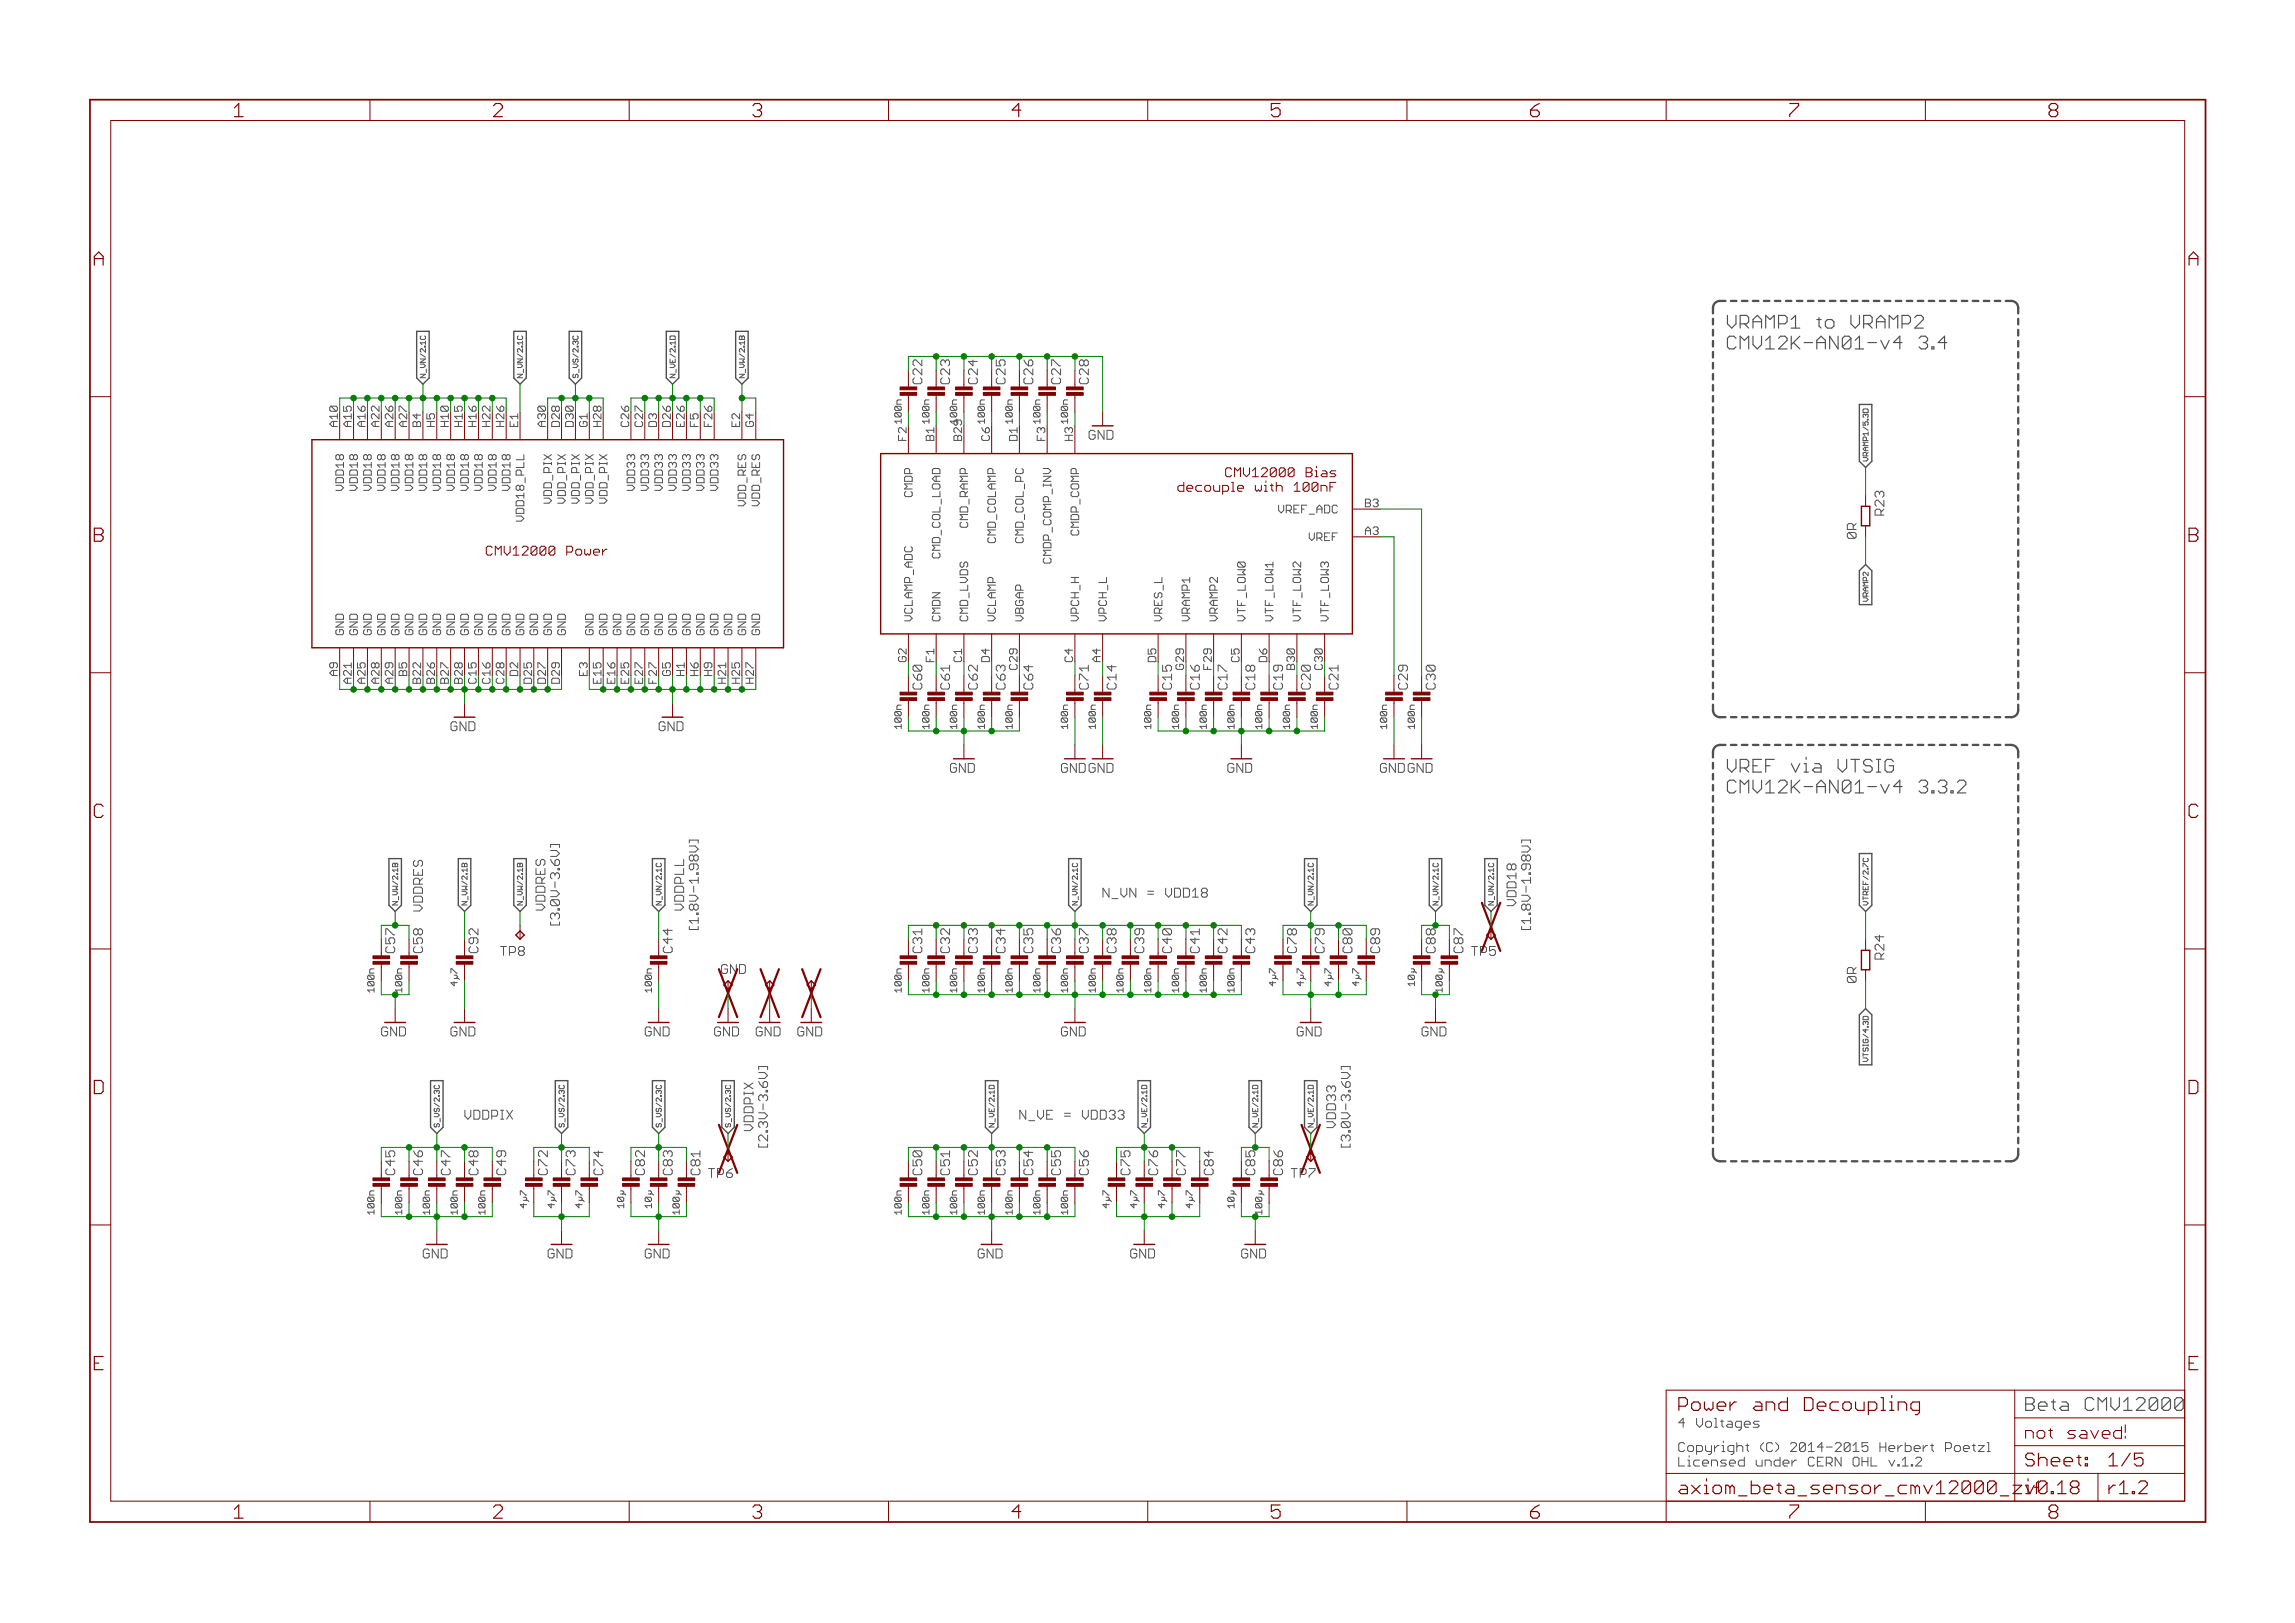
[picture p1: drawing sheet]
<svg xmlns="http://www.w3.org/2000/svg" width="420mm" height="297mm" viewBox="0 0 420 297" stroke-linecap="round" stroke-linejoin="round" font-family="sans-serif">
<defs><g id="words">
<g font-size="3.7" fill="#800000">
<text x="42.9" y="21.4">1</text>
<text x="90.4" y="21.4">2</text>
<text x="137.9" y="21.4">3</text>
<text x="185.3" y="21.4">4</text>
<text x="232.8" y="21.4">5</text>
<text x="280.3" y="21.4">6</text>
<text x="327.7" y="21.4">7</text>
<text x="375.2" y="21.4">8</text>
<text x="17.3" y="48.6">A</text>
<text x="400.8" y="48.6">A</text>
<text x="17.3" y="99.2">B</text>
<text x="400.8" y="99.2">B</text>
<text x="17.3" y="149.7">C</text>
<text x="400.8" y="149.7">C</text>
<text x="17.3" y="200.2">D</text>
<text x="400.8" y="200.2">D</text>
<text x="17.3" y="250.8">E</text>
<text x="400.8" y="250.8">E</text>
<text x="42.9" y="277.9">1</text>
<text x="90.4" y="277.9">2</text>
<text x="137.9" y="277.9">3</text>
<text x="185.3" y="277.9">4</text>
<text x="232.8" y="277.9">5</text>
<text x="280.3" y="277.9">6</text>
<text x="327.7" y="277.9">7</text>
<text x="375.2" y="277.9">8</text>
</g>
<g font-size="3.6" fill="#505050">
<text x="316.2" y="60.2">VRAMP1 to VRAMP2</text>
<text x="316.2" y="64">CMV12K-AN01-v4</text>
<text x="348.6" y="64">3.4</text>
<text x="316.2" y="141.4">VREF via VTSIG</text>
<text x="316.2" y="145.2">CMV12K-AN01-v4</text>
<text x="348.6" y="145.2">3.3.2</text>
<text x="370.8" y="258.2">Beta CMV12000</text>
</g>
<g font-size="3.6" fill="#800000">
<text x="307.3" y="258.2">Power and Decoupling</text>
<text x="370.8" y="268.4">Sheet: 1/5</text>
<text x="307.3" y="273.5">axiom_beta_sensor_cmv12000_zi</text>
<text x="369.9" y="273.5">fv0.18</text>
<text x="386" y="273.5">r1.2</text>
</g>
<text font-size="3.2" fill="#800000" x="370.8" y="263.3">not saved!</text>
<g font-size="2.5" fill="#008000">
<text x="168.9" y="70.3" transform="rotate(-90 168.9 70.3)">C22</text>
<text x="174" y="70.3" transform="rotate(-90 174 70.3)">C23</text>
<text x="179.1" y="70.3" transform="rotate(-90 179.1 70.3)">C24</text>
<text x="184.1" y="70.3" transform="rotate(-90 184.1 70.3)">C25</text>
<text x="189.2" y="70.3" transform="rotate(-90 189.2 70.3)">C26</text>
<text x="194.3" y="70.3" transform="rotate(-90 194.3 70.3)">C27</text>
<text x="199.4" y="70.3" transform="rotate(-90 199.4 70.3)">C28</text>
<text x="168.9" y="126.2" transform="rotate(-90 168.9 126.2)">C60</text>
<text x="174" y="126.2" transform="rotate(-90 174 126.2)">C61</text>
<text x="179.1" y="126.2" transform="rotate(-90 179.1 126.2)">C62</text>
<text x="184.1" y="126.2" transform="rotate(-90 184.1 126.2)">C63</text>
<text x="189.2" y="126.2" transform="rotate(-90 189.2 126.2)">C64</text>
<text x="199.4" y="126.2" transform="rotate(-90 199.4 126.2)">C71</text>
<text x="204.4" y="126.2" transform="rotate(-90 204.4 126.2)">C14</text>
<text x="214.6" y="126.2" transform="rotate(-90 214.6 126.2)">C15</text>
<text x="219.7" y="126.2" transform="rotate(-90 219.7 126.2)">C16</text>
<text x="224.8" y="126.2" transform="rotate(-90 224.8 126.2)">C17</text>
<text x="229.8" y="126.2" transform="rotate(-90 229.8 126.2)">C18</text>
<text x="234.9" y="126.2" transform="rotate(-90 234.9 126.2)">C19</text>
<text x="240" y="126.2" transform="rotate(-90 240 126.2)">C20</text>
<text x="245.1" y="126.2" transform="rotate(-90 245.1 126.2)">C21</text>
<text x="72.4" y="174.4" transform="rotate(-90 72.4 174.4)">C57</text>
<text x="77.5" y="174.4" transform="rotate(-90 77.5 174.4)">C58</text>
<text x="168.9" y="174.4" transform="rotate(-90 168.9 174.4)">C31</text>
<text x="174" y="174.4" transform="rotate(-90 174 174.4)">C32</text>
<text x="179.1" y="174.4" transform="rotate(-90 179.1 174.4)">C33</text>
<text x="184.1" y="174.4" transform="rotate(-90 184.1 174.4)">C34</text>
<text x="189.2" y="174.4" transform="rotate(-90 189.2 174.4)">C35</text>
<text x="194.3" y="174.4" transform="rotate(-90 194.3 174.4)">C36</text>
<text x="199.4" y="174.4" transform="rotate(-90 199.4 174.4)">C37</text>
<text x="204.4" y="174.4" transform="rotate(-90 204.4 174.4)">C38</text>
<text x="209.5" y="174.4" transform="rotate(-90 209.5 174.4)">C39</text>
<text x="214.6" y="174.4" transform="rotate(-90 214.6 174.4)">C40</text>
<text x="219.7" y="174.4" transform="rotate(-90 219.7 174.4)">C41</text>
<text x="224.8" y="174.4" transform="rotate(-90 224.8 174.4)">C42</text>
<text x="229.8" y="174.4" transform="rotate(-90 229.8 174.4)">C43</text>
<text x="237.5" y="174.4" transform="rotate(-90 237.5 174.4)">C78</text>
<text x="242.5" y="174.4" transform="rotate(-90 242.5 174.4)">C79</text>
<text x="247.6" y="174.4" transform="rotate(-90 247.6 174.4)">C80</text>
<text x="252.7" y="174.4" transform="rotate(-90 252.7 174.4)">C89</text>
<text x="262.9" y="174.4" transform="rotate(-90 262.9 174.4)">C88</text>
<text x="267.9" y="174.4" transform="rotate(-90 267.9 174.4)">C87</text>
<text x="72.4" y="215.1" transform="rotate(-90 72.4 215.1)">C45</text>
<text x="77.5" y="215.1" transform="rotate(-90 77.5 215.1)">C46</text>
<text x="82.5" y="215.1" transform="rotate(-90 82.5 215.1)">C47</text>
<text x="87.6" y="215.1" transform="rotate(-90 87.6 215.1)">C48</text>
<text x="92.7" y="215.1" transform="rotate(-90 92.7 215.1)">C49</text>
<text x="100.3" y="215.1" transform="rotate(-90 100.3 215.1)">C72</text>
<text x="105.4" y="215.1" transform="rotate(-90 105.4 215.1)">C73</text>
<text x="110.5" y="215.1" transform="rotate(-90 110.5 215.1)">C74</text>
<text x="118.1" y="215.1" transform="rotate(-90 118.1 215.1)">C82</text>
<text x="123.2" y="215.1" transform="rotate(-90 123.2 215.1)">C83</text>
<text x="128.3" y="215.1" transform="rotate(-90 128.3 215.1)">C81</text>
<text x="168.9" y="215.1" transform="rotate(-90 168.9 215.1)">C50</text>
<text x="174" y="215.1" transform="rotate(-90 174 215.1)">C51</text>
<text x="179.1" y="215.1" transform="rotate(-90 179.1 215.1)">C52</text>
<text x="184.1" y="215.1" transform="rotate(-90 184.1 215.1)">C53</text>
<text x="189.2" y="215.1" transform="rotate(-90 189.2 215.1)">C54</text>
<text x="194.3" y="215.1" transform="rotate(-90 194.3 215.1)">C55</text>
<text x="199.4" y="215.1" transform="rotate(-90 199.4 215.1)">C56</text>
<text x="207" y="215.1" transform="rotate(-90 207 215.1)">C75</text>
<text x="212.1" y="215.1" transform="rotate(-90 212.1 215.1)">C76</text>
<text x="217.1" y="215.1" transform="rotate(-90 217.1 215.1)">C77</text>
<text x="222.2" y="215.1" transform="rotate(-90 222.2 215.1)">C84</text>
<text x="229.8" y="215.1" transform="rotate(-90 229.8 215.1)">C85</text>
<text x="234.9" y="215.1" transform="rotate(-90 234.9 215.1)">C86</text>
</g>
<g font-size="2.5" fill="#800000">
<text x="199.4" y="80.5">GND</text>
<text x="216.5" y="90">decouple with 100nF</text>
<text x="225.5" y="87.3">CMV12000 Bias</text>
<text x="89.8" y="101.7">CMV12000 Power</text>
<text x="257.8" y="126.2" transform="rotate(-90 257.8 126.2)">C29</text>
<text x="262.9" y="126.2" transform="rotate(-90 262.9 126.2)">C30</text>
<text x="82.5" y="133.8">GND</text>
<text x="120.6" y="133.8">GND</text>
<text x="174" y="141.4">GND</text>
<text x="194.3" y="141.4">GND GND</text>
<text x="224.8" y="141.4">GND</text>
<text x="252.7" y="141.4">GND GND</text>
<text x="87.6" y="174.4" transform="rotate(-90 87.6 174.4)">C92</text>
<text x="123.2" y="174.4" transform="rotate(-90 123.2 174.4)">C44</text>
<text x="69.8" y="189.7">GND</text>
<text x="82.5" y="189.7">GND</text>
<text x="118.1" y="189.7">GND</text>
<text x="130.8" y="189.7">GND</text>
<text x="138.4" y="189.7">GND</text>
<text x="146" y="189.7">GND</text>
<text x="194.3" y="189.7">GND</text>
<text x="237.5" y="189.7">GND</text>
<text x="260.3" y="189.7">GND</text>
<text x="77.5" y="230.3">GND</text>
<text x="100.3" y="230.3">GND</text>
<text x="118.1" y="230.3">GND</text>
<text x="179.1" y="230.3">GND</text>
<text x="207" y="230.3">GND</text>
<text x="227.3" y="230.3">GND</text>
</g>
<g font-size="2.5" fill="#505050">
<text x="345" y="94.1" transform="rotate(-90 345 94.1)">R23</text>
<text x="339.9" y="98.5" transform="rotate(-90 339.9 98.5)">0R</text>
<text x="77.5" y="166.8" transform="rotate(-90 77.5 166.8)">VDDRES</text>
<text x="99.9" y="166.2" transform="rotate(-90 99.9 166.2)">VDDRES</text>
<text x="125.3" y="166.2" transform="rotate(-90 125.3 166.2)">VDDPLL</text>
<text x="201.9" y="164.3">N_VN = VDD18</text>
<text x="277.7" y="165.5" transform="rotate(-90 277.7 165.5)">VDD18</text>
<text x="102.5" y="170" transform="rotate(-90 102.5 170)">[3.0V-3.6V]</text>
<text x="127.9" y="170.8" transform="rotate(-90 127.9 170.8)">[1.8V-1.98V]</text>
<text x="280.3" y="170.8" transform="rotate(-90 280.3 170.8)">[1.8V-1.98V]</text>
<text x="92" y="174.9">TP8</text>
<text x="132.1" y="178.2">GND</text>
<text x="269.8" y="174.9">TP5</text>
<text x="339.9" y="179.7" transform="rotate(-90 339.9 179.7)">0R</text>
<text x="345" y="175.4" transform="rotate(-90 345 175.4)">R24</text>
<text x="85.1" y="204.9">VDDPIX</text>
<text x="138" y="206.9" transform="rotate(-90 138 206.9)">VDDPIX</text>
<text x="186.7" y="204.9">N_VE = VDD33</text>
<text x="244.6" y="206.1" transform="rotate(-90 244.6 206.1)">VDD33</text>
<text x="130.1" y="215.6">TP6</text>
<text x="140.6" y="210.6" transform="rotate(-90 140.6 210.6)">[2.3V-3.6V]</text>
<text x="236.8" y="215.6">TP7</text>
<text x="247.3" y="210.6" transform="rotate(-90 247.3 210.6)">[3.0V-3.6V]</text>
<text x="307.3" y="261.3">4 Voltages</text>
<text x="307.3" y="265.7">Copyright (C) 2014-2015 Herbert Poetzl</text>
<text x="307.3" y="268.4">Licensed under CERN OHL v.1.2</text>
</g>
<g font-size="2.1" fill="#505050">
<text x="61.9" y="78.1" transform="rotate(-90 61.9 78.1)">A10</text>
<text x="64.4" y="78.1" transform="rotate(-90 64.4 78.1)">A15</text>
<text x="66.9" y="78.1" transform="rotate(-90 66.9 78.1)">A16</text>
<text x="69.5" y="78.1" transform="rotate(-90 69.5 78.1)">A22</text>
<text x="72" y="78.1" transform="rotate(-90 72 78.1)">A26</text>
<text x="74.6" y="78.1" transform="rotate(-90 74.6 78.1)">A27</text>
<text x="77.1" y="78.1" transform="rotate(-90 77.1 78.1)">B4</text>
<text x="79.6" y="78.1" transform="rotate(-90 79.6 78.1)">H5</text>
<text x="82.2" y="78.1" transform="rotate(-90 82.2 78.1)">H10</text>
<text x="84.7" y="78.1" transform="rotate(-90 84.7 78.1)">H15</text>
<text x="87.3" y="78.1" transform="rotate(-90 87.3 78.1)">H16</text>
<text x="89.8" y="78.1" transform="rotate(-90 89.8 78.1)">H22</text>
<text x="92.3" y="78.1" transform="rotate(-90 92.3 78.1)">H26</text>
<text x="94.9" y="78.1" transform="rotate(-90 94.9 78.1)">E1</text>
<text x="100" y="78.1" transform="rotate(-90 100 78.1)">A30</text>
<text x="102.5" y="78.1" transform="rotate(-90 102.5 78.1)">D28</text>
<text x="105" y="78.1" transform="rotate(-90 105 78.1)">D30</text>
<text x="107.6" y="78.1" transform="rotate(-90 107.6 78.1)">G1</text>
<text x="110.1" y="78.1" transform="rotate(-90 110.1 78.1)">H28</text>
<text x="115.2" y="78.1" transform="rotate(-90 115.2 78.1)">C26</text>
<text x="117.7" y="78.1" transform="rotate(-90 117.7 78.1)">C27</text>
<text x="120.3" y="78.1" transform="rotate(-90 120.3 78.1)">D3</text>
<text x="122.8" y="78.1" transform="rotate(-90 122.8 78.1)">D26</text>
<text x="125.4" y="78.1" transform="rotate(-90 125.4 78.1)">E26</text>
<text x="127.9" y="78.1" transform="rotate(-90 127.9 78.1)">F5</text>
<text x="130.4" y="78.1" transform="rotate(-90 130.4 78.1)">F26</text>
<text x="135.5" y="78.1" transform="rotate(-90 135.5 78.1)">E2</text>
<text x="138.1" y="78.1" transform="rotate(-90 138.1 78.1)">G4</text>
<text x="166" y="80.7" transform="rotate(-90 166 80.7)">F2</text>
<text x="171.1" y="80.7" transform="rotate(-90 171.1 80.7)">B1</text>
<text x="176.2" y="80.7" transform="rotate(-90 176.2 80.7)">B29</text>
<text x="181.2" y="80.7" transform="rotate(-90 181.2 80.7)">C6</text>
<text x="186.3" y="80.7" transform="rotate(-90 186.3 80.7)">D1</text>
<text x="191.4" y="80.7" transform="rotate(-90 191.4 80.7)">F3</text>
<text x="196.5" y="80.7" transform="rotate(-90 196.5 80.7)">H3</text>
<text x="63" y="89.3" transform="rotate(-90 63 89.3)">VDD18</text>
<text x="65.5" y="89.3" transform="rotate(-90 65.5 89.3)">VDD18</text>
<text x="68.1" y="89.3" transform="rotate(-90 68.1 89.3)">VDD18</text>
<text x="70.6" y="89.3" transform="rotate(-90 70.6 89.3)">VDD18</text>
<text x="73.1" y="89.3" transform="rotate(-90 73.1 89.3)">VDD18</text>
<text x="75.7" y="89.3" transform="rotate(-90 75.7 89.3)">VDD18</text>
<text x="78.2" y="89.3" transform="rotate(-90 78.2 89.3)">VDD18</text>
<text x="80.8" y="89.3" transform="rotate(-90 80.8 89.3)">VDD18</text>
<text x="83.3" y="89.3" transform="rotate(-90 83.3 89.3)">VDD18</text>
<text x="85.8" y="89.3" transform="rotate(-90 85.8 89.3)">VDD18</text>
<text x="88.4" y="89.3" transform="rotate(-90 88.4 89.3)">VDD18</text>
<text x="90.9" y="89.3" transform="rotate(-90 90.9 89.3)">VDD18</text>
<text x="93.5" y="89.3" transform="rotate(-90 93.5 89.3)">VDD18</text>
<text x="116.3" y="89.3" transform="rotate(-90 116.3 89.3)">VDD33</text>
<text x="118.9" y="89.3" transform="rotate(-90 118.9 89.3)">VDD33</text>
<text x="121.4" y="89.3" transform="rotate(-90 121.4 89.3)">VDD33</text>
<text x="123.9" y="89.3" transform="rotate(-90 123.9 89.3)">VDD33</text>
<text x="126.5" y="89.3" transform="rotate(-90 126.5 89.3)">VDD33</text>
<text x="129" y="89.3" transform="rotate(-90 129 89.3)">VDD33</text>
<text x="131.6" y="89.3" transform="rotate(-90 131.6 89.3)">VDD33</text>
<text x="96" y="94.4" transform="rotate(-90 96 94.4)">VDD18_PLL</text>
<text x="101.1" y="91.8" transform="rotate(-90 101.1 91.8)">VDD_PIX</text>
<text x="103.6" y="91.8" transform="rotate(-90 103.6 91.8)">VDD_PIX</text>
<text x="106.2" y="91.8" transform="rotate(-90 106.2 91.8)">VDD_PIX</text>
<text x="108.7" y="91.8" transform="rotate(-90 108.7 91.8)">VDD_PIX</text>
<text x="111.2" y="91.8" transform="rotate(-90 111.2 91.8)">VDD_PIX</text>
<text x="136.6" y="91.8" transform="rotate(-90 136.6 91.8)">VDD_RES</text>
<text x="139.2" y="91.8" transform="rotate(-90 139.2 91.8)">VDD_RES</text>
<text x="167.1" y="90.5" transform="rotate(-90 167.1 90.5)">CMDP</text>
<text x="177.3" y="95.7" transform="rotate(-90 177.3 95.7)">CMD_RAMP</text>
<text x="235" y="93.9">VREF_ADC</text>
<text x="250" y="92.8">B3</text>
<text x="172.2" y="100.8" transform="rotate(-90 172.2 100.8)">CMD_COL_LOAD</text>
<text x="182.4" y="98.3" transform="rotate(-90 182.4 98.3)">CMD_COLAMP</text>
<text x="187.4" y="98.3" transform="rotate(-90 187.4 98.3)">CMD_COL_PC</text>
<text x="197.6" y="97" transform="rotate(-90 197.6 97)">CMDP_COMP</text>
<text x="240.1" y="99">VREF</text>
<text x="250" y="97.9">A3</text>
<text x="192.5" y="102.1" transform="rotate(-90 192.5 102.1)">CMDP_COMP_INV</text>
<text x="167.1" y="113.7" transform="rotate(-90 167.1 113.7)">VCLAMP_ADC</text>
<text x="172.2" y="113.7" transform="rotate(-90 172.2 113.7)">CMDN</text>
<text x="177.3" y="113.7" transform="rotate(-90 177.3 113.7)">CMD_LVDS</text>
<text x="182.4" y="113.7" transform="rotate(-90 182.4 113.7)">VCLAMP</text>
<text x="187.4" y="113.7" transform="rotate(-90 187.4 113.7)">VBGAP</text>
<text x="197.6" y="113.7" transform="rotate(-90 197.6 113.7)">VPCH_H</text>
<text x="202.7" y="113.7" transform="rotate(-90 202.7 113.7)">VPCH_L</text>
<text x="212.8" y="113.7" transform="rotate(-90 212.8 113.7)">VRES_L</text>
<text x="217.9" y="113.7" transform="rotate(-90 217.9 113.7)">VRAMP1</text>
<text x="223" y="113.7" transform="rotate(-90 223 113.7)">VRAMP2</text>
<text x="228.1" y="113.7" transform="rotate(-90 228.1 113.7)">VTF_LOW0</text>
<text x="233.1" y="113.7" transform="rotate(-90 233.1 113.7)">VTF_LOW1</text>
<text x="238.2" y="113.7" transform="rotate(-90 238.2 113.7)">VTF_LOW2</text>
<text x="243.3" y="113.7" transform="rotate(-90 243.3 113.7)">VTF_LOW3</text>
<text x="63" y="116.2" transform="rotate(-90 63 116.2)">GND</text>
<text x="65.5" y="116.2" transform="rotate(-90 65.5 116.2)">GND</text>
<text x="68.1" y="116.2" transform="rotate(-90 68.1 116.2)">GND</text>
<text x="70.6" y="116.2" transform="rotate(-90 70.6 116.2)">GND</text>
<text x="73.1" y="116.2" transform="rotate(-90 73.1 116.2)">GND</text>
<text x="75.7" y="116.2" transform="rotate(-90 75.7 116.2)">GND</text>
<text x="78.2" y="116.2" transform="rotate(-90 78.2 116.2)">GND</text>
<text x="80.8" y="116.2" transform="rotate(-90 80.8 116.2)">GND</text>
<text x="83.3" y="116.2" transform="rotate(-90 83.3 116.2)">GND</text>
<text x="85.8" y="116.2" transform="rotate(-90 85.8 116.2)">GND</text>
<text x="88.4" y="116.2" transform="rotate(-90 88.4 116.2)">GND</text>
<text x="90.9" y="116.2" transform="rotate(-90 90.9 116.2)">GND</text>
<text x="93.5" y="116.2" transform="rotate(-90 93.5 116.2)">GND</text>
<text x="96" y="116.2" transform="rotate(-90 96 116.2)">GND</text>
<text x="98.5" y="116.2" transform="rotate(-90 98.5 116.2)">GND</text>
<text x="101.1" y="116.2" transform="rotate(-90 101.1 116.2)">GND</text>
<text x="103.6" y="116.2" transform="rotate(-90 103.6 116.2)">GND</text>
<text x="108.7" y="116.2" transform="rotate(-90 108.7 116.2)">GND</text>
<text x="111.2" y="116.2" transform="rotate(-90 111.2 116.2)">GND</text>
<text x="113.8" y="116.2" transform="rotate(-90 113.8 116.2)">GND</text>
<text x="116.3" y="116.2" transform="rotate(-90 116.3 116.2)">GND</text>
<text x="118.9" y="116.2" transform="rotate(-90 118.9 116.2)">GND</text>
<text x="121.4" y="116.2" transform="rotate(-90 121.4 116.2)">GND</text>
<text x="123.9" y="116.2" transform="rotate(-90 123.9 116.2)">GND</text>
<text x="126.5" y="116.2" transform="rotate(-90 126.5 116.2)">GND</text>
<text x="129" y="116.2" transform="rotate(-90 129 116.2)">GND</text>
<text x="131.6" y="116.2" transform="rotate(-90 131.6 116.2)">GND</text>
<text x="134.1" y="116.2" transform="rotate(-90 134.1 116.2)">GND</text>
<text x="136.6" y="116.2" transform="rotate(-90 136.6 116.2)">GND</text>
<text x="139.2" y="116.2" transform="rotate(-90 139.2 116.2)">GND</text>
<text x="61.9" y="123.5" transform="rotate(-90 61.9 123.5)">A9</text>
<text x="64.4" y="124.8" transform="rotate(-90 64.4 124.8)">A21</text>
<text x="66.9" y="124.8" transform="rotate(-90 66.9 124.8)">A25</text>
<text x="69.5" y="124.8" transform="rotate(-90 69.5 124.8)">A28</text>
<text x="72" y="124.8" transform="rotate(-90 72 124.8)">A29</text>
<text x="74.6" y="123.5" transform="rotate(-90 74.6 123.5)">B5</text>
<text x="77.1" y="124.8" transform="rotate(-90 77.1 124.8)">B22</text>
<text x="79.6" y="124.8" transform="rotate(-90 79.6 124.8)">B26</text>
<text x="82.2" y="124.8" transform="rotate(-90 82.2 124.8)">B27</text>
<text x="84.7" y="124.8" transform="rotate(-90 84.7 124.8)">B28</text>
<text x="87.3" y="124.8" transform="rotate(-90 87.3 124.8)">C15</text>
<text x="89.8" y="124.8" transform="rotate(-90 89.8 124.8)">C16</text>
<text x="92.3" y="124.8" transform="rotate(-90 92.3 124.8)">C28</text>
<text x="94.9" y="123.5" transform="rotate(-90 94.9 123.5)">D2</text>
<text x="97.4" y="124.8" transform="rotate(-90 97.4 124.8)">D25</text>
<text x="100" y="124.8" transform="rotate(-90 100 124.8)">D27</text>
<text x="102.5" y="124.8" transform="rotate(-90 102.5 124.8)">D29</text>
<text x="107.6" y="123.5" transform="rotate(-90 107.6 123.5)">E3</text>
<text x="110.1" y="124.8" transform="rotate(-90 110.1 124.8)">E15</text>
<text x="112.7" y="124.8" transform="rotate(-90 112.7 124.8)">E16</text>
<text x="115.2" y="124.8" transform="rotate(-90 115.2 124.8)">E25</text>
<text x="117.7" y="124.8" transform="rotate(-90 117.7 124.8)">E27</text>
<text x="120.3" y="124.8" transform="rotate(-90 120.3 124.8)">F27</text>
<text x="122.8" y="123.5" transform="rotate(-90 122.8 123.5)">G5</text>
<text x="125.4" y="123.5" transform="rotate(-90 125.4 123.5)">H1</text>
<text x="127.9" y="123.5" transform="rotate(-90 127.9 123.5)">H6</text>
<text x="130.4" y="123.5" transform="rotate(-90 130.4 123.5)">H9</text>
<text x="133" y="124.8" transform="rotate(-90 133 124.8)">H21</text>
<text x="135.5" y="124.8" transform="rotate(-90 135.5 124.8)">H25</text>
<text x="138.1" y="124.8" transform="rotate(-90 138.1 124.8)">H27</text>
<text x="166" y="120.9" transform="rotate(-90 166 120.9)">G2</text>
<text x="171.1" y="120.9" transform="rotate(-90 171.1 120.9)">F1</text>
<text x="176.2" y="120.9" transform="rotate(-90 176.2 120.9)">C1</text>
<text x="181.2" y="120.9" transform="rotate(-90 181.2 120.9)">D4</text>
<text x="186.3" y="122.2" transform="rotate(-90 186.3 122.2)">C29</text>
<text x="196.5" y="120.9" transform="rotate(-90 196.5 120.9)">C4</text>
<text x="201.6" y="120.9" transform="rotate(-90 201.6 120.9)">A4</text>
<text x="211.7" y="120.9" transform="rotate(-90 211.7 120.9)">D5</text>
<text x="216.8" y="122.2" transform="rotate(-90 216.8 122.2)">G29</text>
<text x="221.9" y="122.2" transform="rotate(-90 221.9 122.2)">F29</text>
<text x="226.9" y="120.9" transform="rotate(-90 226.9 120.9)">C5</text>
<text x="232" y="120.9" transform="rotate(-90 232 120.9)">D6</text>
<text x="237.1" y="122.2" transform="rotate(-90 237.1 122.2)">B30</text>
<text x="242.2" y="122.2" transform="rotate(-90 242.2 122.2)">C30</text>
</g>
<g font-size="1.8" fill="#505050">
<text x="165.1" y="77.2" transform="rotate(-90 165.1 77.2)">100n</text>
<text x="170.2" y="77.2" transform="rotate(-90 170.2 77.2)">100n</text>
<text x="175.2" y="77.2" transform="rotate(-90 175.2 77.2)">100n</text>
<text x="180.3" y="77.2" transform="rotate(-90 180.3 77.2)">100n</text>
<text x="185.4" y="77.2" transform="rotate(-90 185.4 77.2)">100n</text>
<text x="190.5" y="77.2" transform="rotate(-90 190.5 77.2)">100n</text>
<text x="195.6" y="77.2" transform="rotate(-90 195.6 77.2)">100n</text>
<text x="165.1" y="133" transform="rotate(-90 165.1 133)">100n</text>
<text x="170.2" y="133" transform="rotate(-90 170.2 133)">100n</text>
<text x="175.2" y="133" transform="rotate(-90 175.2 133)">100n</text>
<text x="180.3" y="133" transform="rotate(-90 180.3 133)">100n</text>
<text x="185.4" y="133" transform="rotate(-90 185.4 133)">100n</text>
<text x="195.6" y="133" transform="rotate(-90 195.6 133)">100n</text>
<text x="200.6" y="133" transform="rotate(-90 200.6 133)">100n</text>
<text x="210.8" y="133" transform="rotate(-90 210.8 133)">100n</text>
<text x="215.9" y="133" transform="rotate(-90 215.9 133)">100n</text>
<text x="221" y="133" transform="rotate(-90 221 133)">100n</text>
<text x="226" y="133" transform="rotate(-90 226 133)">100n</text>
<text x="231.1" y="133" transform="rotate(-90 231.1 133)">100n</text>
<text x="236.2" y="133" transform="rotate(-90 236.2 133)">100n</text>
<text x="241.3" y="133" transform="rotate(-90 241.3 133)">100n</text>
<text x="254" y="133" transform="rotate(-90 254 133)">100n</text>
<text x="259.1" y="133" transform="rotate(-90 259.1 133)">100n</text>
<text x="68.6" y="181.3" transform="rotate(-90 68.6 181.3)">100n</text>
<text x="73.7" y="181.3" transform="rotate(-90 73.7 181.3)">100n</text>
<text x="83.8" y="180.2" transform="rotate(-90 83.8 180.2)">4µ7</text>
<text x="119.4" y="181.3" transform="rotate(-90 119.4 181.3)">100n</text>
<text x="165.1" y="181.3" transform="rotate(-90 165.1 181.3)">100n</text>
<text x="170.2" y="181.3" transform="rotate(-90 170.2 181.3)">100n</text>
<text x="175.2" y="181.3" transform="rotate(-90 175.2 181.3)">100n</text>
<text x="180.3" y="181.3" transform="rotate(-90 180.3 181.3)">100n</text>
<text x="185.4" y="181.3" transform="rotate(-90 185.4 181.3)">100n</text>
<text x="190.5" y="181.3" transform="rotate(-90 190.5 181.3)">100n</text>
<text x="195.6" y="181.3" transform="rotate(-90 195.6 181.3)">100n</text>
<text x="200.6" y="181.3" transform="rotate(-90 200.6 181.3)">100n</text>
<text x="205.7" y="181.3" transform="rotate(-90 205.7 181.3)">100n</text>
<text x="210.8" y="181.3" transform="rotate(-90 210.8 181.3)">100n</text>
<text x="215.9" y="181.3" transform="rotate(-90 215.9 181.3)">100n</text>
<text x="221" y="181.3" transform="rotate(-90 221 181.3)">100n</text>
<text x="226" y="181.3" transform="rotate(-90 226 181.3)">100n</text>
<text x="233.7" y="180.2" transform="rotate(-90 233.7 180.2)">4µ7</text>
<text x="238.7" y="180.2" transform="rotate(-90 238.7 180.2)">4µ7</text>
<text x="243.8" y="180.2" transform="rotate(-90 243.8 180.2)">4µ7</text>
<text x="248.9" y="180.2" transform="rotate(-90 248.9 180.2)">4µ7</text>
<text x="259.1" y="180.2" transform="rotate(-90 259.1 180.2)">10µ</text>
<text x="264.1" y="181.3" transform="rotate(-90 264.1 181.3)">100µ</text>
<text x="68.6" y="221.9" transform="rotate(-90 68.6 221.9)">100n</text>
<text x="73.7" y="221.9" transform="rotate(-90 73.7 221.9)">100n</text>
<text x="78.7" y="221.9" transform="rotate(-90 78.7 221.9)">100n</text>
<text x="83.8" y="221.9" transform="rotate(-90 83.8 221.9)">100n</text>
<text x="88.9" y="221.9" transform="rotate(-90 88.9 221.9)">100n</text>
<text x="96.5" y="220.8" transform="rotate(-90 96.5 220.8)">4µ7</text>
<text x="101.6" y="220.8" transform="rotate(-90 101.6 220.8)">4µ7</text>
<text x="106.7" y="220.8" transform="rotate(-90 106.7 220.8)">4µ7</text>
<text x="114.3" y="220.8" transform="rotate(-90 114.3 220.8)">10µ</text>
<text x="119.4" y="220.8" transform="rotate(-90 119.4 220.8)">10µ</text>
<text x="124.4" y="221.9" transform="rotate(-90 124.4 221.9)">100µ</text>
<text x="165.1" y="221.9" transform="rotate(-90 165.1 221.9)">100n</text>
<text x="170.2" y="221.9" transform="rotate(-90 170.2 221.9)">100n</text>
<text x="175.2" y="221.9" transform="rotate(-90 175.2 221.9)">100n</text>
<text x="180.3" y="221.9" transform="rotate(-90 180.3 221.9)">100n</text>
<text x="185.4" y="221.9" transform="rotate(-90 185.4 221.9)">100n</text>
<text x="190.5" y="221.9" transform="rotate(-90 190.5 221.9)">100n</text>
<text x="195.6" y="221.9" transform="rotate(-90 195.6 221.9)">100n</text>
<text x="203.2" y="220.8" transform="rotate(-90 203.2 220.8)">4µ7</text>
<text x="208.3" y="220.8" transform="rotate(-90 208.3 220.8)">4µ7</text>
<text x="213.3" y="220.8" transform="rotate(-90 213.3 220.8)">4µ7</text>
<text x="218.4" y="220.8" transform="rotate(-90 218.4 220.8)">4µ7</text>
<text x="226" y="220.8" transform="rotate(-90 226 220.8)">10µ</text>
<text x="231.1" y="221.9" transform="rotate(-90 231.1 221.9)">100µ</text>
</g>
<g font-size="1.4" fill="#505050">
<text x="78" y="69.2" transform="rotate(-90 78 69.2)">N_VN/2.1C</text>
<text x="95.7" y="69.2" transform="rotate(-90 95.7 69.2)">N_VN/2.1C</text>
<text x="105.9" y="69.2" transform="rotate(-90 105.9 69.2)">S_VS/2.3C</text>
<text x="123.7" y="69.2" transform="rotate(-90 123.7 69.2)">N_VE/2.1D</text>
<text x="136.4" y="69.2" transform="rotate(-90 136.4 69.2)">N_VW/2.1B</text>
<text x="342.1" y="84.4" transform="rotate(-90 342.1 84.4)">VRAMP1/5.3D</text>
<text x="342.1" y="109.5" transform="rotate(-90 342.1 109.5)">VRAMP2</text>
<text x="72.9" y="165.7" transform="rotate(-90 72.9 165.7)">N_VW/2.1B</text>
<text x="85.6" y="165.7" transform="rotate(-90 85.6 165.7)">N_VW/2.1B</text>
<text x="95.7" y="165.7" transform="rotate(-90 95.7 165.7)">N_VW/2.1B</text>
<text x="121.1" y="165.7" transform="rotate(-90 121.1 165.7)">N_VN/2.1C</text>
<text x="197.3" y="165.7" transform="rotate(-90 197.3 165.7)">N_VN/2.1C</text>
<text x="240.5" y="165.7" transform="rotate(-90 240.5 165.7)">N_VN/2.1C</text>
<text x="263.4" y="165.7" transform="rotate(-90 263.4 165.7)">N_VN/2.1C</text>
<text x="273.5" y="165.7" transform="rotate(-90 273.5 165.7)">N_VN/2.1C</text>
<text x="342.1" y="165.7" transform="rotate(-90 342.1 165.7)">VTREF/2.7C</text>
<text x="342.1" y="194.2" transform="rotate(-90 342.1 194.2)">VTSIG/4.3D</text>
<text x="80.5" y="206.3" transform="rotate(-90 80.5 206.3)">S_VS/2.3C</text>
<text x="103.4" y="206.3" transform="rotate(-90 103.4 206.3)">S_VS/2.3C</text>
<text x="121.1" y="206.3" transform="rotate(-90 121.1 206.3)">S_VS/2.3C</text>
<text x="133.8" y="206.3" transform="rotate(-90 133.8 206.3)">S_VS/2.3C</text>
<text x="182.1" y="206.3" transform="rotate(-90 182.1 206.3)">N_VE/2.1D</text>
<text x="210" y="206.3" transform="rotate(-90 210 206.3)">N_VE/2.1D</text>
<text x="230.4" y="206.3" transform="rotate(-90 230.4 206.3)">N_VE/2.1D</text>
<text x="240.5" y="206.3" transform="rotate(-90 240.5 206.3)">N_VE/2.1D</text>
</g>
</g></defs>
<g fill="none" stroke="#505050" stroke-width=".18">
<path d="M95.9 94.9l-.5 .5h-.9M136.5 92.1l-.4 .5h-1M139.1 92.1l-.5 .5h-.9M175.8 96.3l.2 .2h.9l.3-.2M180.8 98.6v.5l.3 .2h.9l.2-.2v-.5M185.9 98.6v.5l.3 .2h.9l.2-.2v-.5M196.1 97.2v.5l.2 .2h1l.2-.2v-.5M234.1 92.5v.9l.4 .5M165.8 100.1l-.2 .2M166.8 100.1l.2 .2M170.7 101.4v.5l.2 .2h1l.2-.2v-.5M191 102.4v.4l.2 .3h1l.2-.3v-.4"/>
<path d="M342 109.7l-.3 .3h-.6M220.2 162.6h.6l.2 .2v.3l-.2 .3M220.2 163.4h.6M220.8 163.4l.2 .3v.2l-.2 .3h-.6M205 203.2h.5l.3 .3v.3l-.3 .2M205.3 204h.2M205.5 204l.3 .3v.3l-.3 .2h-.5M351.8 267v.2l-1.1 1.1h1.1"/>
</g>
<g fill="none" stroke="#505050" stroke-width=".42">
<path d="M313.6 58.4v1M315.9 55.1a2.02 2.02 0 0 0-2 .4 2.47 2.47 0 0 0-.3 1.9M316.9 55.1h1M318.9 55.1h1M320.9 55.1h1M322.9 55.1h1M325 55.1h.9M327 55.1h1M329 55.1h1M331 55.1h1M333 55.1h1M335 55.1h1"/>
<path d="M337 55.1h1M339 55.1h1M341 55.1h1.1M343 55.1h1.1M345.1 55.1h1M347.1 55.1h1M349.1 55.1h1M351.1 55.1h1M353.1 55.1h1M355.1 55.1h1M357.1 55.1h1M359.2 55.1h1"/>
<path d="M361.2 55.1h1M363.2 55.1h1M365.2 55.1h1M367.2 55.1a2.02 2.02 0 0 1 2 .4 2.47 2.47 0 0 1 .3 1.9M369.5 58.4v1M313.6 60.4v1M313.6 62.4v1M313.6 64.4v1M313.6 66.4v1M313.6 68.5v1M313.6 70.5v1M313.6 72.5v1"/>
<path d="M313.6 74.5v1M313.6 76.5v1M313.6 78.5v1M369.5 60.4v1M369.5 62.4v1M369.5 64.4v1M369.5 66.4v1M369.5 68.5v1M369.5 70.5v1M369.5 72.5v1M369.5 74.5v1M369.5 76.5v1"/>
<path d="M369.5 78.5v1M313.6 80.6v1M313.6 82.6v1M313.6 84.6v1M313.6 86.6v1M313.6 88.6v1M313.6 90.6v1.1M313.6 92.7v1M313.6 94.7v1M313.6 96.7v1M313.6 98.7v1M369.5 80.6v1"/>
<path d="M369.5 82.6v1M369.5 84.6v1M369.5 86.6v1M369.5 88.6v1M369.5 90.6v1.1M369.5 92.7v1M369.5 94.7v1M369.5 96.7v1M369.5 98.7v1M313.6 100.7v1M313.6 102.7v1.1M313.6 104.8v1"/>
<path d="M313.6 106.8v1M313.6 108.8v1M313.6 110.8v1M313.6 112.8v1.1M313.6 114.9v1M313.6 116.9v1M313.6 118.9v1M369.5 100.7v1M369.5 102.7v1.1M369.5 104.8v1M369.5 106.8v1M369.5 108.8v1"/>
<path d="M369.5 110.8v1M369.5 112.8v1.1M369.5 114.9v1M369.5 116.9v1M369.5 118.9v1M313.6 129a2.03 2.03 0 0 0 .5 2 2.1 2.1 0 0 0 1.8 .3M313.6 120.9v1M313.6 122.9v1M313.6 124.9v1.1M313.6 127v1M313.6 139.6v1.1M315.9 136.3a2.08 2.08 0 0 0-2 .5 2.35 2.35 0 0 0-.3 1.8"/>
<path d="M316.9 136.3h1M316.9 131.3h1M318.9 136.3h1M318.9 131.3h1M320.9 136.3h1M320.9 131.3h1M322.9 136.3h1M322.9 131.3h1M325 136.3h.9M325 131.3h.9M327 136.3h1M327 131.3h1"/>
<path d="M329 136.3h1M329 131.3h1M331 136.3h1M331 131.3h1M333 136.3h1M333 131.3h1M335 136.3h1M335 131.3h1M337 136.3h1M337 131.3h1M339 136.3h1M339 131.3h1"/>
<path d="M341 136.3h1.1M341 131.3h1.1M343 136.3h1.1M343 131.3h1.1M345.1 136.3h1M345.1 131.3h1M347.1 136.3h1M347.1 131.3h1M349.1 136.3h1M349.1 131.3h1M351.1 136.3h1M351.1 131.3h1"/>
<path d="M353.1 136.3h1M353.1 131.3h1M355.1 136.3h1M355.1 131.3h1M357.1 136.3h1M357.1 131.3h1M359.2 136.3h1M359.2 131.3h1M361.2 136.3h1M361.2 131.3h1M363.2 136.3h1M363.2 131.3h1"/>
<path d="M365.2 136.3h1M365.2 131.3h1M367.2 136.3a2.08 2.08 0 0 1 2 .5 2.35 2.35 0 0 1 .3 1.8M369.5 129a2.03 2.03 0 0 1-.5 2 2.1 2.1 0 0 1-1.8 .3M369.5 120.9v1M369.5 122.9v1M369.5 124.9v1.1M369.5 127v1M369.5 139.6v1.1M313.6 141.6v1.1M313.6 143.7v1M313.6 145.7v1"/>
<path d="M313.6 147.7v1M313.6 149.7v1M313.6 151.7v1M313.6 153.8v1M313.6 155.8v1M313.6 157.8v1M313.6 159.8v1M369.5 141.6v1.1M369.5 143.7v1M369.5 145.7v1M369.5 147.7v1M369.5 149.7v1"/>
<path d="M369.5 151.7v1M369.5 153.8v1M369.5 155.8v1M369.5 157.8v1M369.5 159.8v1M313.6 161.8v1M313.6 163.8v1M313.6 165.9v1M313.6 167.9v1M313.6 169.9v1M313.6 171.9v1M313.6 173.9v1"/>
<path d="M313.6 175.9v1.1M313.6 177.9v1.1M313.6 180v1M369.5 161.8v1M369.5 163.8v1M369.5 165.9v1M369.5 167.9v1M369.5 169.9v1M369.5 171.9v1M369.5 173.9v1M369.5 175.9v1.1M369.5 177.9v1.1"/>
<path d="M369.5 180v1M313.6 182v1M313.6 184v1M313.6 186v1M313.6 188v1.1M313.6 190.1v1M313.6 192.1v1M313.6 194.1v1M313.6 196.1v1M313.6 198.1v1.1M369.5 182v1M369.5 184v1"/>
<path d="M369.5 186v1M369.5 188v1.1M369.5 190.1v1M369.5 192.1v1M369.5 194.1v1M369.5 196.1v1M369.5 198.1v1.1M313.6 210.2a2.03 2.03 0 0 0 .5 2 2.18 2.18 0 0 0 1.8 .3M313.6 200.2v1M313.6 202.2v1M313.6 204.2v1M313.6 206.2v1"/>
<path d="M313.6 208.2v1M316.9 212.5h1M318.9 212.5h1M320.9 212.5h1M322.9 212.5h1M325 212.5h.9M327 212.5h1M329 212.5h1M331 212.5h1M333 212.5h1M335 212.5h1M337 212.5h1"/>
<path d="M339 212.5h1M341 212.5h1.1M343 212.5h1.1M345.1 212.5h1M347.1 212.5h1M349.1 212.5h1M351.1 212.5h1M353.1 212.5h1M355.1 212.5h1M357.1 212.5h1M359.2 212.5h1M361.2 212.5h1"/>
<path d="M363.2 212.5h1M365.2 212.5h1M369.5 210.2a2.03 2.03 0 0 1-.5 2 2.18 2.18 0 0 1-1.8 .3M369.5 200.2v1M369.5 202.2v1M369.5 204.2v1M369.5 206.2v1M369.5 208.2v1"/>
</g>
<path d="M350.9 57.7h.8l.4 .4v.4l-1.6 1.5M347.8 61.5l-1.2 1.2h1.6M354.8 62.7h1.6M347.8 142.8l-1.2 1.2h1.6" fill="none" stroke="#505050" stroke-width=".21"/>
<g fill="none" stroke="#505050" stroke-width=".25">
<path d="M76.3 60.6h2.3v8.6l-1.2 1.1-1.1-1.1zM94.1 60.6h2.3v8.6l-1.2 1.1-1.1-1.1zM104.2 60.6h2.3v8.6l-1.2 1.1-1.1-1.1zM122 60.6h2.3v8.6l-1.2 1.1-1.1-1.1zM134.7 60.6h2.3v8.6l-1.2 1.1-1.1-1.1zM340.4 74h2.3v10.4l-1.2 1.2-1.1-1.2zM341.5 103.3l1.2 1.2v6.2h-2.3v-6.2zM71.2 157.1h2.3v8.6l-1.2 1.1-1.1-1.1zM83.9 157.1h2.3v8.6l-1.2 1.1-1.1-1.1zM94.1 157.1h2.3v8.6l-1.2 1.1-1.1-1.1zM119.4 157.1h2.3v8.6l-1.1 1.1-1.2-1.1zM195.6 157.1h2.3v8.6l-1.1 1.1-1.2-1.1z"/>
<path d="M238.8 157.1h2.3v8.6l-1.1 1.1-1.2-1.1zM261.7 157.1h2.2v8.6l-1.1 1.1-1.1-1.1zM271.8 157.1h2.3v8.6l-1.1 1.1-1.2-1.1zM340.4 156.2h2.3v9.5l-1.2 1.1-1.1-1.1zM78.8 197.8h2.3v8.5l-1.1 1.2-1.2-1.2zM101.7 197.8h2.2v8.5l-1.1 1.2-1.1-1.2zM119.4 197.8h2.3v8.5l-1.1 1.2-1.2-1.2zM132.1 197.8h2.3v8.5l-1.1 1.2-1.2-1.2zM180.4 197.8h2.3v8.5l-1.2 1.2-1.1-1.2zM208.3 197.8h2.3v8.5l-1.1 1.2-1.2-1.2zM228.7 197.8h2.2v8.5l-1.1 1.2-1.1-1.2zM238.8 197.8h2.3v8.5l-1.1 1.2-1.2-1.2z"/>
<path d="M341.5 184.6l1.2 1.1v9.2h-2.3v-9.2z"/>
</g>
<path d="M57.1 80.5h86.3v38.1h-86.3zM161.2 83h86.4v33h-86.4zM340.8 92.7h1.5v3.5h-1.5zM95.2 170.4l.8 .7-.8 .8-.8-.8zM272.2 171.1l.8-.7 .7 .7-.7 .8zM340.8 173.9h1.5v3.6h-1.5zM132.5 180.3l.8-.8 .7 .8-.7 .7zM140.1 180.3l.8-.8 .8 .8-.8 .7zM147.8 180.3l.7-.8 .8 .8-.8 .7zM132.5 211.8l.8-.8 .7 .8-.7 .7zM239.2 211.8l.8-.8 .7 .8-.7 .7z" fill="none" stroke="#800000" stroke-width=".25"/>
<g fill="none" stroke="#800000" stroke-width=".18">
<path d="M67.7 18.2v3.9M115.2 18.2v3.9M162.7 18.2v3.9M210.1 18.2v3.9M257.6 18.2v3.9M305 18.2v3.9M352.5 18.2v3.9M20.3 22.1h379.7v252.6h-379.7zM16.5 72.6h3.8M62.2 75.4v5.1M64.7 75.4v5.1M67.3 75.4v5.1"/>
<path d="M69.8 75.4v5.1M72.3 75.4v5.1M74.9 75.4v5.1M77.4 75.4v5.1M80 75.4v5.1M82.5 75.4v5.1M85 75.4v5.1M87.6 75.4v5.1M90.1 75.4v5.1M92.7 75.4v5.1M95.2 75.4v5.1M100.3 75.4v5.1"/>
<path d="M102.8 75.4v5.1M105.3 75.4v5.1M107.9 75.4v5.1M110.4 75.4v5.1M115.5 75.4v5.1M118 75.4v5.1M120.6 75.4v5.1M123.1 75.4v5.1M125.7 75.4v5.1M128.2 75.4v5.1M130.7 75.4v5.1M135.8 75.4v5.1"/>
<path d="M138.4 75.4v5.1M166.3 72.3v3.1M166.3 77.9v5.1M171.4 72.3v3.1M171.4 77.9v5.1M176.5 72.3v3.1M176.5 77.9v5.1M181.5 72.3v3.1M181.5 77.9v5.1M186.6 72.3v3.1M186.6 77.9v5.1M191.7 72.3v3.1"/>
<path d="M191.7 77.9v5.1M196.8 72.3v3.1M196.8 77.9v5.1M201.9 75.4v2.5M400 72.6h3.8M89.3 100l-.3 .2v1.1l.3 .3M215.9 88.8l-.3 .3v.5l.3 .3M225.2 85.6h-.6l-.2 .3v1.1l.2 .2M247.6 93.2h5.1M247.6 98.3h5.1M341.5 90.6v2.1M341.5 96.2v2.1"/>
<path d="M62.2 118.6v5M64.7 118.6v5M67.3 118.6v5M69.8 118.6v5M72.3 118.6v5M74.9 118.6v5M77.4 118.6v5M80 118.6v5M82.5 118.6v5M85 118.6v5M87.6 118.6v5M90.1 118.6v5"/>
<path d="M92.7 118.6v5M95.2 118.6v5M97.7 118.6v5M100.3 118.6v5M102.8 118.6v5M107.9 118.6v5M110.4 118.6v5M113 118.6v5M115.5 118.6v5M118 118.6v5M120.6 118.6v5M123.1 118.6v5"/>
<path d="M125.7 118.6v5M128.2 118.6v5M130.7 118.6v5M133.3 118.6v5M135.8 118.6v5M138.4 118.6v5M166.3 116v5.1M171.4 116v5.1M176.5 116v5.1M181.5 116v5.1M186.6 116v5.1M196.8 116v5.1"/>
<path d="M201.9 116v5.1M212 116v5.1M217.1 116v5.1M222.2 116v5.1M227.3 116v5.1M232.3 116v5.1M237.4 116v5.1M242.5 116v5.1M16.5 123.1h3.8M85 128.7v2.6M123.1 128.7v2.6M166.3 128.2v3.1"/>
<path d="M171.4 128.2v3.1M176.5 128.2v3.1M176.5 136.3v2.6M181.5 128.2v3.1M186.6 128.2v3.1M196.8 128.2v3.1M196.8 136.3v2.6M201.9 128.2v3.1M201.9 136.3v2.6M212 128.2v3.1M217.1 128.2v3.1M222.2 128.2v3.1"/>
<path d="M227.3 128.2v3.1M227.3 136.3v2.6M232.3 128.2v3.1M237.4 128.2v3.1M242.5 128.2v3.1M255.2 128.2v3.1M255.2 136.3v2.6M260.3 128.2v3.1M260.3 136.3v2.6M400 123.1h3.8M16.5 173.7h3.8M69.8 176.5v3"/>
<path d="M74.9 176.5v3M85 176.5v3M95.2 169.4v2.5M120.6 176.5v3M133.3 179.5v2.6M140.9 179.5v2.6M148.5 179.5v2.6M166.3 176.5v3M171.4 176.5v3M176.5 176.5v3M181.5 176.5v3M186.6 176.5v3"/>
<path d="M191.7 176.5v3M196.8 176.5v3M201.9 176.5v3M206.9 176.5v3M212 176.5v3M217.1 176.5v3M222.2 176.5v3M227.3 176.5v3M234.9 176.5v3M240 176.5v3M245 176.5v3M250.1 176.5v3"/>
<path d="M260.3 176.5v3M265.3 176.5v3M273 169.4v2.5M341.5 171.9v2M341.5 177.5v2M400 173.7h3.8M72.3 184.6v2.5M85 184.6v2.5M120.6 184.6v2.5M133.3 184.6v2.5M140.9 184.6v2.5M148.5 184.6v2.5"/>
<path d="M196.8 184.6v2.5M240 184.6v2.5M262.8 184.6v2.5M69.8 217.1v3M74.9 217.1v3M80 217.1v3M85 217.1v3M90.1 217.1v3M97.7 217.1v3M102.8 217.1v3M107.9 217.1v3M115.5 217.1v3"/>
<path d="M120.6 217.1v3M125.7 217.1v3M133.3 210v2.5M166.3 217.1v3M171.4 217.1v3M176.5 217.1v3M181.5 217.1v3M186.6 217.1v3M191.7 217.1v3M196.8 217.1v3M204.4 217.1v3M209.5 217.1v3"/>
<path d="M214.6 217.1v3M219.6 217.1v3M227.3 217.1v3M232.3 217.1v3M240 210v2.5M16.5 224.2h3.8M80 225.2v2.6M102.8 225.2v2.6M120.6 225.2v2.6M181.5 225.2v2.6M209.5 225.2v2.6M229.8 225.2v2.6"/>
<path d="M400 224.2h3.8M368.9 254.4v15.3M368.9 259.5h31.1M400 254.4h-95v24.2M67.7 274.7v3.9M115.2 274.7v3.9M162.7 274.7v3.9M210.1 274.7v3.9M257.6 274.7v3.9M305 269.7h95M352.5 274.7v3.9M368.9 264.6h31.1"/>
<path d="M384.1 269.7v5"/>
</g>
<g fill="#800000" stroke="#800000" stroke-width=".18">
<path d="M164.8 127.7h3v.5h-3z"/>
<path d="M164.8 126.7h3v.5h-3z"/>
<path d="M169.9 127.7h3v.5h-3z"/>
<path d="M169.9 126.7h3v.5h-3z"/>
<path d="M174.9 127.7h3.1v.5h-3.1z"/>
<path d="M174.9 126.7h3.1v.5h-3.1z"/>
<path d="M180 127.7h3.1v.5h-3.1z"/>
<path d="M180 126.7h3.1v.5h-3.1z"/>
<path d="M185.1 127.7h3.1v.5h-3.1z"/>
<path d="M185.1 126.7h3.1v.5h-3.1z"/>
<path d="M195.3 127.7h3v.5h-3z"/>
<path d="M195.3 126.7h3v.5h-3z"/>
<path d="M200.3 127.7h3.1v.5h-3.1z"/>
<path d="M200.3 126.7h3.1v.5h-3.1z"/>
<path d="M210.5 127.7h3.1v.5h-3.1z"/>
<path d="M210.5 126.7h3.1v.5h-3.1z"/>
<path d="M215.6 127.7h3v.5h-3z"/>
<path d="M215.6 126.7h3v.5h-3z"/>
<path d="M220.7 127.7h3v.5h-3z"/>
<path d="M220.7 126.7h3v.5h-3z"/>
<path d="M225.7 127.7h3.1v.5h-3.1z"/>
<path d="M225.7 126.7h3.1v.5h-3.1z"/>
<path d="M230.8 127.7h3.1v.5h-3.1z"/>
<path d="M230.8 126.7h3.1v.5h-3.1z"/>
<path d="M235.9 127.7h3.1v.5h-3.1z"/>
<path d="M235.9 126.7h3.1v.5h-3.1z"/>
<path d="M241 127.7h3v.5h-3z"/>
<path d="M241 126.7h3v.5h-3z"/>
<path d="M164.8 71.8h3v.5h-3z"/>
<path d="M164.8 70.8h3v.5h-3z"/>
<path d="M169.9 71.8h3v.5h-3z"/>
<path d="M169.9 70.8h3v.5h-3z"/>
<path d="M174.9 71.8h3.1v.5h-3.1z"/>
<path d="M174.9 70.8h3.1v.5h-3.1z"/>
<path d="M180 71.8h3.1v.5h-3.1z"/>
<path d="M180 70.8h3.1v.5h-3.1z"/>
<path d="M185.1 71.8h3.1v.5h-3.1z"/>
<path d="M185.1 70.8h3.1v.5h-3.1z"/>
<path d="M190.2 71.8h3v.5h-3z"/>
<path d="M190.2 70.8h3v.5h-3z"/>
<path d="M195.3 71.8h3v.5h-3z"/>
<path d="M195.3 70.8h3v.5h-3z"/>
<path d="M253.7 127.7h3v.5h-3z"/>
<path d="M253.7 126.7h3v.5h-3z"/>
<path d="M258.7 127.7h3.1v.5h-3.1z"/>
<path d="M258.7 126.7h3.1v.5h-3.1z"/>
<path d="M164.8 176h3v.5h-3z"/>
<path d="M164.8 174.9h3v.6h-3z"/>
<path d="M169.9 176h3v.5h-3z"/>
<path d="M169.9 174.9h3v.6h-3z"/>
<path d="M174.9 176h3.1v.5h-3.1z"/>
<path d="M174.9 174.9h3.1v.6h-3.1z"/>
<path d="M180 176h3.1v.5h-3.1z"/>
<path d="M180 174.9h3.1v.6h-3.1z"/>
<path d="M185.1 176h3.1v.5h-3.1z"/>
<path d="M185.1 174.9h3.1v.6h-3.1z"/>
<path d="M190.2 176h3v.5h-3z"/>
<path d="M190.2 174.9h3v.6h-3z"/>
<path d="M195.3 176h3v.5h-3z"/>
<path d="M195.3 174.9h3v.6h-3z"/>
<path d="M200.3 176h3.1v.5h-3.1z"/>
<path d="M200.3 174.9h3.1v.6h-3.1z"/>
<path d="M205.4 176h3.1v.5h-3.1z"/>
<path d="M205.4 174.9h3.1v.6h-3.1z"/>
<path d="M210.5 176h3.1v.5h-3.1z"/>
<path d="M210.5 174.9h3.1v.6h-3.1z"/>
<path d="M215.6 176h3v.5h-3z"/>
<path d="M215.6 174.9h3v.6h-3z"/>
<path d="M220.7 176h3v.5h-3z"/>
<path d="M220.7 174.9h3v.6h-3z"/>
<path d="M225.7 176h3.1v.5h-3.1z"/>
<path d="M225.7 174.9h3.1v.6h-3.1z"/>
<path d="M119.1 176h3v.5h-3z"/>
<path d="M119.1 174.9h3v.6h-3z"/>
<path d="M68.3 216.6h3v.5h-3z"/>
<path d="M68.3 215.6h3v.5h-3z"/>
<path d="M73.4 216.6h3v.5h-3z"/>
<path d="M73.4 215.6h3v.5h-3z"/>
<path d="M78.4 216.6h3.1v.5h-3.1z"/>
<path d="M78.4 215.6h3.1v.5h-3.1z"/>
<path d="M83.5 216.6h3.1v.5h-3.1z"/>
<path d="M83.5 215.6h3.1v.5h-3.1z"/>
<path d="M88.6 216.6h3.1v.5h-3.1z"/>
<path d="M88.6 215.6h3.1v.5h-3.1z"/>
<path d="M164.8 216.6h3v.5h-3z"/>
<path d="M164.8 215.6h3v.5h-3z"/>
<path d="M169.9 216.6h3v.5h-3z"/>
<path d="M169.9 215.6h3v.5h-3z"/>
<path d="M174.9 216.6h3.1v.5h-3.1z"/>
<path d="M174.9 215.6h3.1v.5h-3.1z"/>
<path d="M180 216.6h3.1v.5h-3.1z"/>
<path d="M180 215.6h3.1v.5h-3.1z"/>
<path d="M185.1 216.6h3.1v.5h-3.1z"/>
<path d="M185.1 215.6h3.1v.5h-3.1z"/>
<path d="M190.2 216.6h3v.5h-3z"/>
<path d="M190.2 215.6h3v.5h-3z"/>
<path d="M195.3 216.6h3v.5h-3z"/>
<path d="M195.3 215.6h3v.5h-3z"/>
<path d="M68.3 176h3v.5h-3z"/>
<path d="M68.3 174.9h3v.6h-3z"/>
<path d="M73.4 176h3v.5h-3z"/>
<path d="M73.4 174.9h3v.6h-3z"/>
<path d="M96.2 216.6h3.1v.5h-3.1z"/>
<path d="M96.2 215.6h3.1v.5h-3.1z"/>
<path d="M101.3 216.6h3v.5h-3z"/>
<path d="M101.3 215.6h3v.5h-3z"/>
<path d="M106.4 216.6h3v.5h-3z"/>
<path d="M106.4 215.6h3v.5h-3z"/>
<path d="M202.9 216.6h3v.5h-3z"/>
<path d="M202.9 215.6h3v.5h-3z"/>
<path d="M208 216.6h3v.5h-3z"/>
<path d="M208 215.6h3v.5h-3z"/>
<path d="M213 216.6h3.1v.5h-3.1z"/>
<path d="M213 215.6h3.1v.5h-3.1z"/>
<path d="M233.4 176h3v.5h-3z"/>
<path d="M233.4 174.9h3v.6h-3z"/>
<path d="M238.4 176h3.1v.5h-3.1z"/>
<path d="M238.4 174.9h3.1v.6h-3.1z"/>
<path d="M243.5 176h3.1v.5h-3.1z"/>
<path d="M243.5 174.9h3.1v.6h-3.1z"/>
<path d="M124.1 216.6h3.1v.5h-3.1z"/>
<path d="M124.1 215.6h3.1v.5h-3.1z"/>
<path d="M114 216.6h3v.5h-3z"/>
<path d="M114 215.6h3v.5h-3z"/>
<path d="M119.1 216.6h3v.5h-3z"/>
<path d="M119.1 215.6h3v.5h-3z"/>
<path d="M230.8 216.6h3.1v.5h-3.1z"/>
<path d="M230.8 215.6h3.1v.5h-3.1z"/>
<path d="M225.7 216.6h3.1v.5h-3.1z"/>
<path d="M225.7 215.6h3.1v.5h-3.1z"/>
<path d="M218.1 216.6h3.1v.5h-3.1z"/>
<path d="M218.1 215.6h3.1v.5h-3.1z"/>
<path d="M263.8 176h3.1v.5h-3.1z"/>
<path d="M263.8 174.9h3.1v.6h-3.1z"/>
<path d="M258.7 176h3.1v.5h-3.1z"/>
<path d="M258.7 174.9h3.1v.6h-3.1z"/>
<path d="M248.6 176h3.1v.5h-3.1z"/>
<path d="M248.6 174.9h3.1v.6h-3.1z"/>
<path d="M83.5 176h3.1v.5h-3.1z"/>
<path d="M83.5 174.9h3.1v.6h-3.1z"/>
</g>
<path d="M131.6 177.4l3.4 8.8M135 177.4l-3.4 8.8M139.2 177.4l3.4 8.8M142.6 177.4l-3.4 8.8M146.9 177.4l3.3 8.8M150.2 177.4l-3.3 8.8M271.3 165.2l3.4 8.8M274.7 165.2l-3.4 8.8M131.6 205.9l3.4 8.8M135 205.9l-3.4 8.8M238.3 205.9l3.3 8.8M241.6 205.9l-3.3 8.8" fill="none" stroke="#800000" stroke-width=".4"/>
<path d="M16.5 18.2h387.3v260.4h-387.3z" fill="none" stroke="#800000" stroke-width=".32"/>
<g fill="none" stroke="#008000" stroke-width=".18">
<path d="M62.2 75.4v-2.5h30.5v2.5M64.7 72.9v2.5M67.3 72.9v2.5M69.8 72.9v2.5M72.3 72.9v2.5M74.9 72.9v2.5M77.4 70.3v5.1M80 72.9v2.5M82.5 72.9v2.5M85 72.9v2.5M87.6 72.9v2.5M90.1 72.9v2.5"/>
<path d="M95.2 70.3v5.1M100.3 75.4v-2.5h10.1v2.5M102.8 72.9v2.5M105.3 70.3v5.1M107.9 72.9v2.5M115.5 75.4v-2.5h15.2v2.5M118 72.9v2.5M120.6 72.9v2.5M123.1 70.3v5.1M125.7 72.9v2.5M128.2 72.9v2.5M135.8 72.9h2.6v2.5"/>
<path d="M135.8 70.3v5.1M166.3 65.2h35.6v10.2M166.3 75.4v2.5M171.4 75.4v2.5M176.5 75.4v2.5M181.5 75.4v2.5M186.6 75.4v2.5M191.7 75.4v2.5M196.8 75.4v2.5M252.7 98.3h2.5v25.3M252.7 93.2h7.6v30.4M341.5 85.6v5"/>
<path d="M341.5 98.3v5M62.2 123.6v2.6h40.6v-2.6M64.7 123.6v2.6M67.3 123.6v2.6M69.8 123.6v2.6M72.3 123.6v2.6M74.9 123.6v2.6M77.4 123.6v2.6M80 123.6v2.6M82.5 123.6v2.6M85 123.6v5.1M87.6 123.6v2.6"/>
<path d="M90.1 123.6v2.6M92.7 123.6v2.6M95.2 123.6v2.6M97.7 123.6v2.6M100.3 123.6v2.6M107.9 123.6v2.6h30.5v-2.6M110.4 123.6v2.6M113 123.6v2.6M115.5 123.6v2.6M118 123.6v2.6M120.6 123.6v2.6M123.1 123.6v5.1"/>
<path d="M125.7 123.6v2.6M128.2 123.6v2.6M130.7 123.6v2.6M133.3 123.6v2.6M135.8 123.6v2.6M166.3 131.3v2.5h20.3v-2.5M171.4 131.3v2.5M176.5 131.3v5M181.5 131.3v2.5M196.8 131.3v5M201.9 131.3v5M212 131.3v2.5h30.5v-2.5"/>
<path d="M217.1 131.3v2.5M222.2 131.3v2.5M227.3 131.3v5M232.3 131.3v2.5M237.4 131.3v2.5M255.2 131.3v5M260.3 131.3v5M69.8 179.5v2.6h5.1v-2.6M72.3 166.8v2.6h2.6M85 166.8v5.1M85 179.5v5.1M95.2 166.8v2.6"/>
<path d="M120.6 166.8v5.1M120.6 179.5v5.1M166.3 179.5v2.6h61v-2.6M166.3 169.4h61M171.4 179.5v2.6M176.5 179.5v2.6M181.5 179.5v2.6M186.6 179.5v2.6M191.7 179.5v2.6M196.8 166.8v2.6M196.8 179.5v5.1M201.9 179.5v2.6"/>
<path d="M206.9 179.5v2.6M212 179.5v2.6M217.1 179.5v2.6M222.2 179.5v2.6M234.9 179.5v2.6h15.2v-2.6M234.9 169.4h15.2M240 166.8v2.6M240 179.5v5.1M245 179.5v2.6M260.3 179.5v2.6h5v-2.6M262.8 166.8v2.6h2.5M273 166.8v2.6"/>
<path d="M341.5 166.8v5.1M341.5 179.5v5.1M72.3 182.1v2.5M133.3 182.1v2.5M140.9 182.1v2.5M148.5 182.1v2.5M262.8 182.1v2.5M69.8 210h20.3M80 207.5v2.5M97.7 210h10.2M102.8 207.5v2.5M115.5 210h10.2"/>
<path d="M120.6 207.5v2.5M133.3 207.5v2.5M166.3 210h30.5M181.5 207.5v2.5M204.4 210h15.2M209.5 207.5v2.5M229.8 207.5v2.5h2.5M240 207.5v2.5M69.8 220.1v2.6h20.3v-2.6M74.9 220.1v2.6M80 220.1v5.1M85 220.1v2.6"/>
<path d="M97.7 220.1v2.6h10.2v-2.6M102.8 220.1v5.1M115.5 220.1v2.6h10.2v-2.6M120.6 220.1v5.1M166.3 220.1v2.6h30.5v-2.6M171.4 220.1v2.6M176.5 220.1v2.6M181.5 220.1v5.1M186.6 220.1v2.6M191.7 220.1v2.6M204.4 220.1v2.6h15.2v-2.6M209.5 220.1v5.1"/>
<path d="M214.6 220.1v2.6M227.3 220.1v2.6h5v-2.6M229.8 222.7v2.5"/>
</g>
<g fill="#008000" stroke="#008000" stroke-width=".18">
<circle cx="102.8" cy="72.9" r=".51"/>
<circle cx="105.3" cy="72.9" r=".51"/>
<circle cx="107.9" cy="72.9" r=".51"/>
<circle cx="74.9" cy="210" r=".51"/>
<circle cx="80" cy="210" r=".51"/>
<circle cx="85" cy="210" r=".51"/>
<circle cx="102.8" cy="210" r=".51"/>
<circle cx="120.6" cy="210" r=".51"/>
<circle cx="118" cy="72.9" r=".51"/>
<circle cx="120.6" cy="72.9" r=".51"/>
<circle cx="123.1" cy="72.9" r=".51"/>
<circle cx="125.7" cy="72.9" r=".51"/>
<circle cx="128.2" cy="72.9" r=".51"/>
<circle cx="171.4" cy="210" r=".51"/>
<circle cx="176.5" cy="210" r=".51"/>
<circle cx="181.5" cy="210" r=".51"/>
<circle cx="186.6" cy="210" r=".51"/>
<circle cx="191.7" cy="210" r=".51"/>
<circle cx="209.5" cy="210" r=".51"/>
<circle cx="214.6" cy="210" r=".51"/>
<circle cx="229.8" cy="210" r=".51"/>
<circle cx="135.8" cy="126.2" r=".51"/>
<circle cx="133.3" cy="126.2" r=".51"/>
<circle cx="130.7" cy="126.2" r=".51"/>
<circle cx="128.2" cy="126.2" r=".51"/>
<circle cx="125.7" cy="126.2" r=".51"/>
<circle cx="123.1" cy="126.2" r=".51"/>
<circle cx="120.6" cy="126.2" r=".51"/>
<circle cx="118" cy="126.2" r=".51"/>
<circle cx="115.5" cy="126.2" r=".51"/>
<circle cx="113" cy="126.2" r=".51"/>
<circle cx="110.4" cy="126.2" r=".51"/>
<circle cx="64.7" cy="126.2" r=".51"/>
<circle cx="67.3" cy="126.2" r=".51"/>
<circle cx="69.8" cy="126.2" r=".51"/>
<circle cx="72.3" cy="126.2" r=".51"/>
<circle cx="74.9" cy="126.2" r=".51"/>
<circle cx="77.4" cy="126.2" r=".51"/>
<circle cx="80" cy="126.2" r=".51"/>
<circle cx="82.5" cy="126.2" r=".51"/>
<circle cx="85" cy="126.2" r=".51"/>
<circle cx="87.6" cy="126.2" r=".51"/>
<circle cx="90.1" cy="126.2" r=".51"/>
<circle cx="92.7" cy="126.2" r=".51"/>
<circle cx="95.2" cy="126.2" r=".51"/>
<circle cx="97.7" cy="126.2" r=".51"/>
<circle cx="100.3" cy="126.2" r=".51"/>
<circle cx="171.4" cy="133.8" r=".51"/>
<circle cx="176.5" cy="133.8" r=".51"/>
<circle cx="181.5" cy="133.8" r=".51"/>
<circle cx="217.1" cy="133.8" r=".51"/>
<circle cx="222.2" cy="133.8" r=".51"/>
<circle cx="227.3" cy="133.8" r=".51"/>
<circle cx="232.3" cy="133.8" r=".51"/>
<circle cx="237.4" cy="133.8" r=".51"/>
<circle cx="171.4" cy="65.2" r=".51"/>
<circle cx="176.5" cy="65.2" r=".51"/>
<circle cx="181.5" cy="65.2" r=".51"/>
<circle cx="186.6" cy="65.2" r=".51"/>
<circle cx="191.7" cy="65.2" r=".51"/>
<circle cx="196.8" cy="65.2" r=".51"/>
<circle cx="74.9" cy="222.7" r=".51"/>
<circle cx="80" cy="222.7" r=".51"/>
<circle cx="85" cy="222.7" r=".51"/>
<circle cx="171.4" cy="222.7" r=".51"/>
<circle cx="176.5" cy="222.7" r=".51"/>
<circle cx="181.5" cy="222.7" r=".51"/>
<circle cx="186.6" cy="222.7" r=".51"/>
<circle cx="191.7" cy="222.7" r=".51"/>
<circle cx="72.3" cy="182.1" r=".51"/>
<circle cx="171.4" cy="182.1" r=".51"/>
<circle cx="176.5" cy="182.1" r=".51"/>
<circle cx="181.5" cy="182.1" r=".51"/>
<circle cx="186.6" cy="182.1" r=".51"/>
<circle cx="191.7" cy="182.1" r=".51"/>
<circle cx="196.8" cy="182.1" r=".51"/>
<circle cx="201.9" cy="182.1" r=".51"/>
<circle cx="206.9" cy="182.1" r=".51"/>
<circle cx="212" cy="182.1" r=".51"/>
<circle cx="217.1" cy="182.1" r=".51"/>
<circle cx="222.2" cy="182.1" r=".51"/>
<circle cx="102.8" cy="222.7" r=".51"/>
<circle cx="229.8" cy="222.7" r=".51"/>
<circle cx="209.5" cy="222.7" r=".51"/>
<circle cx="214.6" cy="222.7" r=".51"/>
<circle cx="262.8" cy="182.1" r=".51"/>
<circle cx="240" cy="182.1" r=".51"/>
<circle cx="245" cy="182.1" r=".51"/>
<circle cx="120.6" cy="222.7" r=".51"/>
<circle cx="171.4" cy="169.4" r=".51"/>
<circle cx="176.5" cy="169.4" r=".51"/>
<circle cx="181.5" cy="169.4" r=".51"/>
<circle cx="186.6" cy="169.4" r=".51"/>
<circle cx="191.7" cy="169.4" r=".51"/>
<circle cx="196.8" cy="169.4" r=".51"/>
<circle cx="201.9" cy="169.4" r=".51"/>
<circle cx="206.9" cy="169.4" r=".51"/>
<circle cx="212" cy="169.4" r=".51"/>
<circle cx="217.1" cy="169.4" r=".51"/>
<circle cx="222.2" cy="169.4" r=".51"/>
<circle cx="64.7" cy="72.9" r=".51"/>
<circle cx="67.3" cy="72.9" r=".51"/>
<circle cx="69.8" cy="72.9" r=".51"/>
<circle cx="72.3" cy="72.9" r=".51"/>
<circle cx="74.9" cy="72.9" r=".51"/>
<circle cx="77.4" cy="72.9" r=".51"/>
<circle cx="80" cy="72.9" r=".51"/>
<circle cx="82.5" cy="72.9" r=".51"/>
<circle cx="85" cy="72.9" r=".51"/>
<circle cx="87.6" cy="72.9" r=".51"/>
<circle cx="90.1" cy="72.9" r=".51"/>
<circle cx="240" cy="169.4" r=".51"/>
<circle cx="245" cy="169.4" r=".51"/>
<circle cx="262.8" cy="169.4" r=".51"/>
<circle cx="72.3" cy="169.4" r=".51"/>
<circle cx="135.8" cy="72.9" r=".51"/>
</g>
<use href="#words"/>
</svg>
